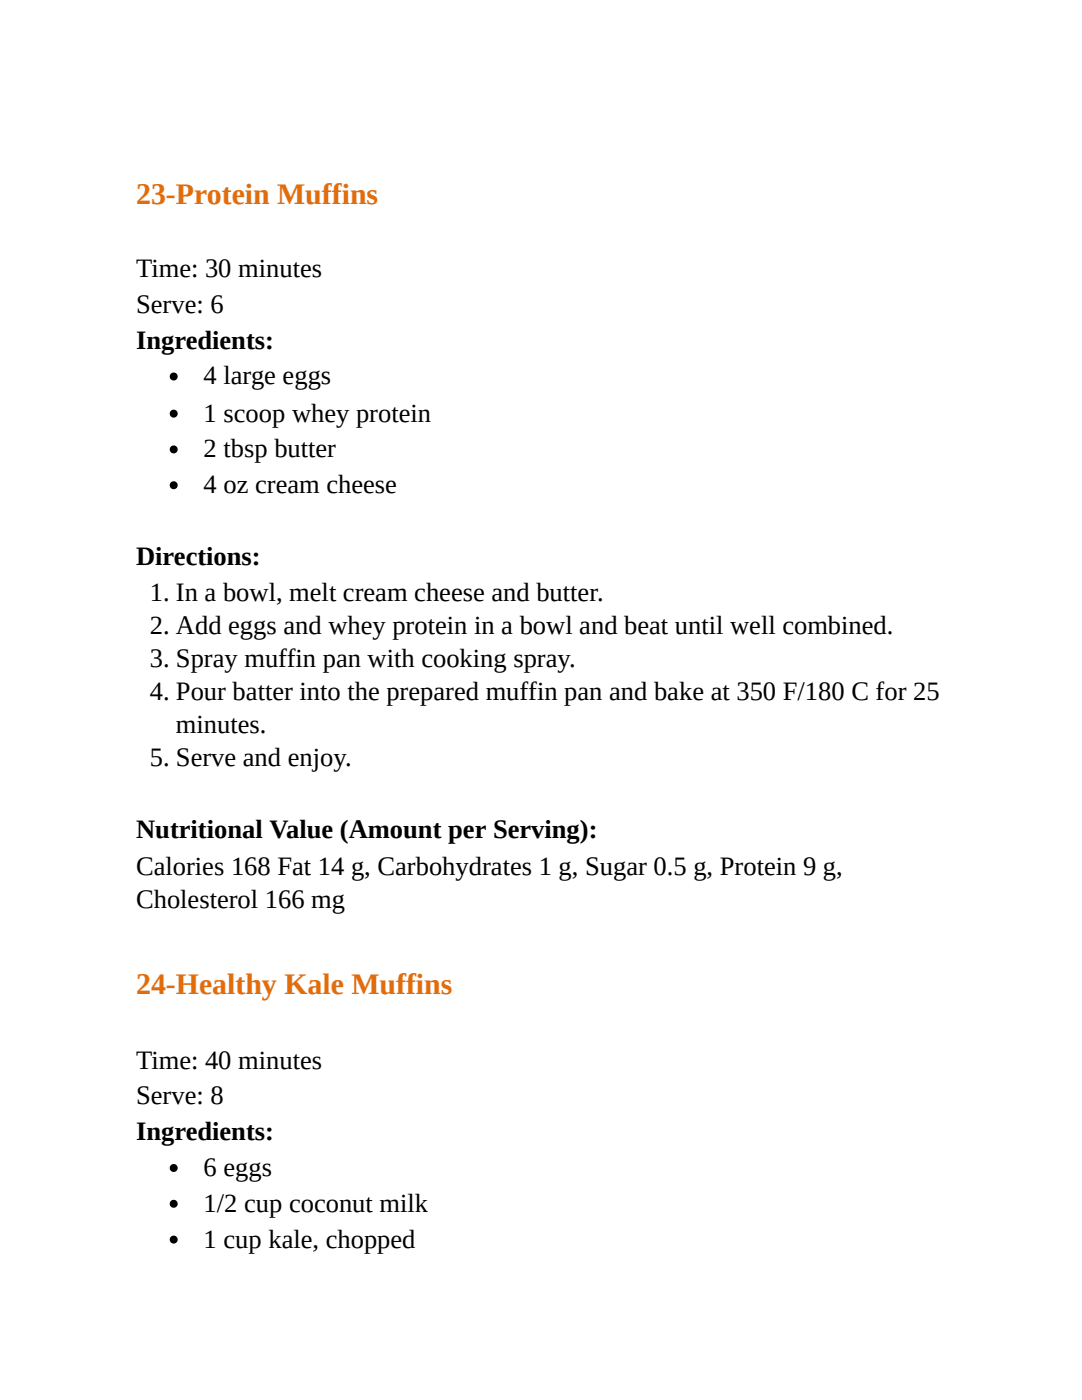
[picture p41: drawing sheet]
<svg xmlns="http://www.w3.org/2000/svg" width="216mm" height="279mm" viewBox="0 0 216 279" stroke-linecap="round" stroke-linejoin="round" font-family="sans-serif">
<defs><g id="words">
<g font-size="6" fill="#e36c0a">
<text x="27.2" y="40.7">23-Protein Muffins</text>
<text x="27.2" y="198.4">24-Healthy Kale Muffins</text>
</g>
<g font-size="5.3">
<text x="27.2" y="55.3">Time: 30 minutes</text>
<text x="27.2" y="62.4">Serve: 6</text>
<text x="27.2" y="69.6">Ingredients:</text>
<text x="40.6" y="76.7">4 large eggs</text>
<text x="40.6" y="84.1">1 scoop whey protein</text>
<text x="40.6" y="91.3">2 tbsp butter</text>
<text x="40.6" y="98.4">4 oz cream cheese</text>
<text x="27.2" y="112.7">Directions:</text>
<text x="29.9" y="119.9">1. In a bowl, melt cream cheese and butter.</text>
<text x="29.9" y="126.5">2. Add eggs and whey protein in a bowl and beat until well combined.</text>
<text x="29.9" y="133.1">3. Spray muffin pan with cooking spray.</text>
<text x="29.9" y="139.7">4. Pour batter into the prepared muffin pan and bake at 350 F/180 C for 25</text>
<text x="35.1" y="146.3">minutes.</text>
<text x="29.9" y="152.9">5. Serve and enjoy.</text>
<text x="27.2" y="167.2">Nutritional Value (Amount per Serving):</text>
<text x="27.2" y="174.6">Calories 168 Fat 14 g, Carbohydrates 1 g, Sugar 0.5 g, Protein 9 g,</text>
<text x="27.2" y="181.2">Cholesterol 166 mg</text>
<text x="27.2" y="213.3">Time: 40 minutes</text>
<text x="27.2" y="220.4">Serve: 8</text>
<text x="27.2" y="227.5">Ingredients:</text>
<text x="40.6" y="234.7">6 eggs</text>
<text x="40.6" y="241.8">1/2 cup coconut milk</text>
<text x="40.6" y="249">1 cup kale, chopped</text>
</g>
</g></defs>
<g fill="#000">
<circle cx="34.7" cy="75.1" r=".79"/>
<circle cx="34.7" cy="96.8" r=".79"/>
<circle cx="34.7" cy="82.5" r=".79"/>
<circle cx="34.7" cy="89.7" r=".79"/>
<circle cx="34.7" cy="233.1" r=".79"/>
<circle cx="34.7" cy="247.4" r=".79"/>
<circle cx="34.7" cy="240.2" r=".79"/>
</g>
<use href="#words"/>
</svg>
